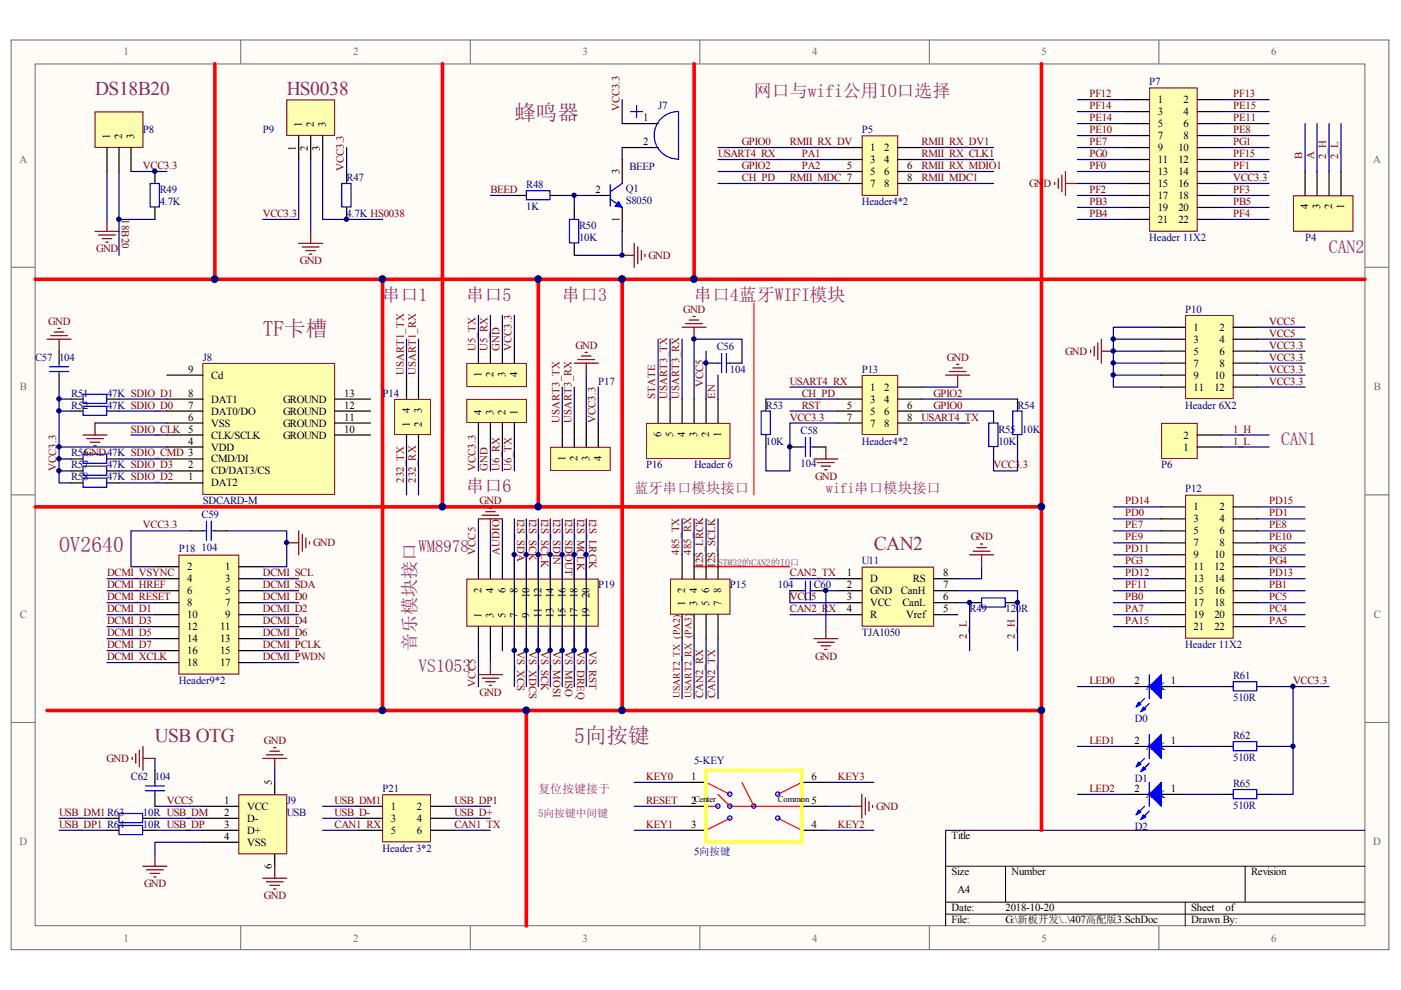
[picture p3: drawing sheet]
<svg xmlns="http://www.w3.org/2000/svg" width="297mm" height="210mm" viewBox="0 0 297 210" stroke-linecap="round" stroke-linejoin="round" font-family="sans-serif">
<defs><g id="words">
<g font-size="4.6" fill="#800080">
<text x="109.1" y="25.5">蜂鸣器</text>
<text x="55.7" y="71.2">TF卡槽</text>
<text x="12.5" y="116.9">OV2640</text>
<text x="121.8" y="157.6">5向按键</text>
</g>
<g font-size="4.1" fill="#800080">
<text x="20.2" y="20.2">DS18B20</text>
<text x="60.8" y="20.2">HS0038</text>
<text x="185.3" y="116.7">CAN2</text>
<text x="32.9" y="157.3">USB OTG</text>
</g>
<g font-size="3.8" fill="#800080">
<text x="159.9" y="20.6">网口与wifi公用IO口选择</text>
<text x="281.8" y="53.6">CAN2</text>
<text x="81.1" y="63.8">串口1</text>
<text x="98.9" y="63.8">串口5</text>
<text x="119.2" y="63.8">串口3</text>
<text x="147.2" y="63.8">串口4蓝牙WIFI模块</text>
<text x="271.6" y="94.2">CAN1</text>
<text x="98.9" y="104.4">串口6</text>
<text x="88.1" y="137.9" transform="rotate(-90 88.1 137.9)">音乐模块接口</text>
<text x="88.7" y="142.5">VS1053</text>
</g>
<text font-size="3.6" fill="#800080" x="88.7" y="117.1">WM8978</text>
<g font-size="3" fill="#800080">
<text x="134.5" y="104.5">蓝牙串口模块接口</text>
<text x="175.1" y="104.5">wifi串口模块接口</text>
</g>
<text font-size="2.5" fill="#800080" x="114.1" y="168.1">复位按键接于</text>
<g font-size="2.3" fill="#696969">
<text x="26.2" y="11.7">1</text>
<text x="74.8" y="11.7">2</text>
<text x="123.5" y="11.7">3</text>
<text x="172.2" y="11.7">4</text>
<text x="220.8" y="11.7">5</text>
<text x="269.5" y="11.7">6</text>
<text x="4.1" y="34.5">A</text>
<text x="291.2" y="34.5">A</text>
<text x="4.2" y="82.7">B</text>
<text x="291.3" y="82.7">B</text>
<text x="4.2" y="131">C</text>
<text x="291.3" y="131">C</text>
<text x="4.1" y="179.3">D</text>
<text x="291.2" y="179.3">D</text>
<text x="26.2" y="199.7">1</text>
<text x="74.8" y="199.7">2</text>
<text x="123.5" y="199.7">3</text>
<text x="172.2" y="199.7">4</text>
<text x="220.8" y="199.7">5</text>
<text x="269.5" y="199.7">6</text>
</g>
<g font-size="2.3" fill="#800000">
<text x="131.3" y="23.6" transform="rotate(-90 131.3 23.6)">VCC3.3</text>
<text x="231" y="23.1">PF14</text>
<text x="231" y="20.6">PF12</text>
<text x="261.5" y="20.6">PF13</text>
<text x="261.5" y="23.1">PE15</text>
<text x="231" y="25.7">PE14</text>
<text x="231" y="28.2">PE10</text>
<text x="261.5" y="25.7">PE11</text>
<text x="261.5" y="28.2">PE8</text>
<text x="30.3" y="35.8">VCC3.3</text>
<text x="152.2" y="33.3">USART4_RX</text>
<text x="157.3" y="35.8">GPIO2</text>
<text x="157.3" y="30.7">GPIO0</text>
<text x="167.5" y="30.7">RMII_RX_DV</text>
<text x="170" y="33.3">PA1</text>
<text x="170" y="35.8">PA2</text>
<text x="195.4" y="30.7">RMII_RX_DV1</text>
<text x="195.4" y="33.3">RMII_RX_CLK1</text>
<text x="195.4" y="35.8">RMII_RX_MDIO1</text>
<text x="231" y="33.3">PG0</text>
<text x="231" y="35.8">PF0</text>
<text x="231" y="30.7">PE7</text>
<text x="261.5" y="30.7">PG1</text>
<text x="261.5" y="33.3">PF15</text>
<text x="261.5" y="35.8">PF1</text>
<text x="276.1" y="33.8" transform="rotate(-90 276.1 33.8)">B</text>
<text x="278.6" y="33.8" transform="rotate(-90 278.6 33.8)">A</text>
<text x="281.2" y="33.8" transform="rotate(-90 281.2 33.8)">2_H</text>
<text x="283.7" y="33.8" transform="rotate(-90 283.7 33.8)">2_L</text>
<text x="72.9" y="36.3" transform="rotate(-90 72.9 36.3)">VCC3.3</text>
<text x="104" y="40.9">BEED</text>
<text x="157.3" y="38.4">CH_PD</text>
<text x="167.5" y="38.4">RMII_MDC 7</text>
<text x="195.4" y="38.4">RMII_MDC1</text>
<text x="218.2" y="39.6">GND</text>
<text x="231" y="40.9">PF2</text>
<text x="261.5" y="38.4">VCC3.3</text>
<text x="261.5" y="40.9">PF3</text>
<text x="25.8" y="46.5" transform="rotate(90 25.8 46.5)">18B20</text>
<text x="55.7" y="46">VCC3.3</text>
<text x="231" y="43.4">PB3</text>
<text x="231" y="46">PB4</text>
<text x="261.5" y="43.4">PB5</text>
<text x="261.5" y="46">PF4</text>
<text x="20.4" y="53.5">GND</text>
<text x="63.6" y="56.1">GND</text>
<text x="137.5" y="54.9">GND</text>
<text x="10.2" y="68.8">GND</text>
<text x="144.9" y="66.3">GND</text>
<text x="269.1" y="68.8">VCC5</text>
<text x="269.1" y="71.4">VCC5</text>
<text x="100.8" y="74.4" transform="rotate(-90 100.8 74.4)">U5_TX</text>
<text x="103.4" y="74.4" transform="rotate(-90 103.4 74.4)">U5_RX</text>
<text x="105.9" y="74.4" transform="rotate(-90 105.9 74.4)">GND</text>
<text x="108.5" y="74.4" transform="rotate(-90 108.5 74.4)">VCC3.3</text>
<text x="122" y="73.9">GND</text>
<text x="200.7" y="76.5">GND</text>
<text x="225.8" y="75.2">GND</text>
<text x="269.1" y="73.9">VCC3.3</text>
<text x="269.1" y="76.5">VCC3.3</text>
<text x="85.6" y="79.5" transform="rotate(-90 85.6 79.5)">USART1_TX</text>
<text x="88.1" y="79.5" transform="rotate(-90 88.1 79.5)">USART1_RX</text>
<text x="149.1" y="82.1" transform="rotate(-90 149.1 82.1)">VCC5</text>
<text x="167.5" y="81.5">USART4_RX</text>
<text x="269.1" y="79">VCC3.3</text>
<text x="269.1" y="81.5">VCC3.3</text>
<text x="118.6" y="89.7" transform="rotate(-90 118.6 89.7)">USART3_TX</text>
<text x="121.2" y="89.7" transform="rotate(-90 121.2 89.7)">USART3_RX</text>
<text x="126.2" y="89.7" transform="rotate(-90 126.2 89.7)">VCC3.3</text>
<text x="138.9" y="84.6" transform="rotate(-90 138.9 84.6)">STATE</text>
<text x="141.5" y="84.6" transform="rotate(-90 141.5 84.6)">USART3_TX</text>
<text x="144" y="84.6" transform="rotate(-90 144 84.6)">USART3_RX</text>
<text x="151.6" y="84.6" transform="rotate(-90 151.6 84.6)">EN</text>
<text x="167.5" y="89.2">VCC3.3</text>
<text x="170" y="86.6">RST</text>
<text x="170" y="84.1">CH_PD</text>
<text x="195.4" y="89.2">USART4_TX</text>
<text x="198" y="84.1">GPIO2</text>
<text x="198" y="86.6">GPIO0</text>
<text x="27.8" y="91.7">SDIO_CLK 5</text>
<text x="261.5" y="94.2">1_L</text>
<text x="261.5" y="91.7">1_H</text>
<text x="11.9" y="99.8" transform="rotate(-90 11.9 99.8)">VCC3.3</text>
<text x="100.8" y="99.8" transform="rotate(-90 100.8 99.8)">VCC3.3</text>
<text x="103.4" y="99.8" transform="rotate(-90 103.4 99.8)">GND</text>
<text x="105.9" y="99.8" transform="rotate(-90 105.9 99.8)">U6_RX</text>
<text x="108.5" y="99.8" transform="rotate(-90 108.5 99.8)">U6_TX</text>
<text x="172.8" y="101.8">GND</text>
<text x="210.7" y="99.3">VCC3.3</text>
<text x="85.6" y="102.4" transform="rotate(-90 85.6 102.4)">232_TX</text>
<text x="88.1" y="102.4" transform="rotate(-90 88.1 102.4)">232_RX</text>
<text x="101.7" y="106.9">GND</text>
<text x="238.6" y="106.9">PD14</text>
<text x="269.1" y="106.9">PD15</text>
<text x="30.3" y="112">VCC3.3</text>
<text x="109.6" y="110" transform="rotate(90 109.6 110)">I2S_SDA</text>
<text x="112.2" y="110" transform="rotate(90 112.2 110)">I2S_SCK</text>
<text x="114.7" y="110" transform="rotate(90 114.7 110)">I2S_SCLK</text>
<text x="117.3" y="110" transform="rotate(90 117.3 110)">I2S_SDIN</text>
<text x="119.8" y="110" transform="rotate(90 119.8 110)">I2S_SDOUT</text>
<text x="122.3" y="110" transform="rotate(90 122.3 110)">I2S_MCLK</text>
<text x="124.9" y="110" transform="rotate(90 124.9 110)">I2S_LRCK</text>
<text x="238.6" y="109.5">PD0</text>
<text x="238.6" y="112">PE7</text>
<text x="269.1" y="109.5">PD1</text>
<text x="269.1" y="112">PE8</text>
<text x="66.4" y="115.8">GND</text>
<text x="100.8" y="117.6" transform="rotate(-90 100.8 117.6)">VCC5</text>
<text x="105.9" y="117.6" transform="rotate(-90 105.9 117.6)">AUDIO</text>
<text x="144" y="117.6" transform="rotate(-90 144 117.6)">485_TX</text>
<text x="146.6" y="117.6" transform="rotate(-90 146.6 117.6)">485_RX</text>
<text x="205.8" y="114.6">GND</text>
<text x="238.6" y="119.6">PG3</text>
<text x="238.6" y="117.1">PD11</text>
<text x="238.6" y="114.6">PE9</text>
<text x="269.1" y="119.6">PG4</text>
<text x="269.1" y="117.1">PG5</text>
<text x="269.1" y="114.6">PE10</text>
<text x="22.7" y="122.2">DCMI_VSYNC</text>
<text x="22.7" y="124.7">DCMI_HREF</text>
<text x="55.7" y="122.2">DCMI_SCL</text>
<text x="55.7" y="124.7">DCMI_SDA</text>
<text x="149.1" y="120.2" transform="rotate(-90 149.1 120.2)">I2S_LRCK</text>
<text x="151.6" y="120.2" transform="rotate(-90 151.6 120.2)">I2S_SCLK</text>
<text x="167.5" y="122.2">CAN2_TX</text>
<text x="238.6" y="122.2">PD12</text>
<text x="238.6" y="124.7">PF11</text>
<text x="269.1" y="122.2">PD13</text>
<text x="269.1" y="124.7">PB1</text>
<text x="22.7" y="127.3">DCMI_RESET</text>
<text x="22.7" y="129.8">DCMI_D1</text>
<text x="55.7" y="129.8">DCMI_D2</text>
<text x="55.7" y="127.3">DCMI_D0</text>
<text x="167.5" y="129.8">CAN2_RX</text>
<text x="167.5" y="127.3">VCC5</text>
<text x="238.6" y="127.3">PB0</text>
<text x="238.6" y="129.8">PA7</text>
<text x="269.1" y="127.3">PC5</text>
<text x="269.1" y="129.8">PC4</text>
<text x="22.7" y="132.3">DCMI_D3</text>
<text x="22.7" y="134.9">DCMI_D5</text>
<text x="22.7" y="137.4">DCMI_D7</text>
<text x="55.7" y="132.3">DCMI_D4</text>
<text x="55.7" y="134.9">DCMI_D6</text>
<text x="55.7" y="137.4">DCMI_PCLK</text>
<text x="109.6" y="137.9" transform="rotate(90 109.6 137.9)">VS_XCS</text>
<text x="112.2" y="137.9" transform="rotate(90 112.2 137.9)">VS_XDCS</text>
<text x="114.7" y="137.9" transform="rotate(90 114.7 137.9)">VS_SCK</text>
<text x="117.3" y="137.9" transform="rotate(90 117.3 137.9)">VS_MOSI</text>
<text x="119.8" y="137.9" transform="rotate(90 119.8 137.9)">VS_MISO</text>
<text x="122.3" y="137.9" transform="rotate(90 122.3 137.9)">VS_DREQ</text>
<text x="124.9" y="137.9" transform="rotate(90 124.9 137.9)">VS_RST</text>
<text x="205" y="135.4" transform="rotate(-90 205 135.4)">2_L</text>
<text x="215.1" y="135.4" transform="rotate(-90 215.1 135.4)">2_H</text>
<text x="238.6" y="132.3">PA15</text>
<text x="269.1" y="132.3">PA5</text>
<text x="22.7" y="140">DCMI_XCLK</text>
<text x="55.7" y="140">DCMI_PWDN</text>
<text x="172.8" y="139.9">GND</text>
<text x="100.8" y="145.6" transform="rotate(-90 100.8 145.6)">VCC5</text>
<text x="101.7" y="147.5">GND</text>
<text x="149.1" y="148.1" transform="rotate(-90 149.1 148.1)">CAN2_RX</text>
<text x="151.6" y="148.1" transform="rotate(-90 151.6 148.1)">CAN2_TX</text>
<text x="231" y="145">LED0</text>
<text x="274.2" y="145">VCC3.3</text>
<text x="22.6" y="161.6">GND</text>
<text x="56" y="157.7">GND</text>
<text x="231" y="157.7">LED1</text>
<text x="137" y="165.4">KEY0</text>
<text x="177.6" y="165.4">KEY3</text>
<text x="231" y="167.9">LED2</text>
<text x="12.5" y="173">USB_DM1R63</text>
<text x="35.4" y="170.4">VCC5</text>
<text x="71" y="173">USB_D-</text>
<text x="71" y="170.4">USB_DM1</text>
<text x="96.4" y="173">USB_D+</text>
<text x="96.4" y="170.4">USB_DP1</text>
<text x="137" y="170.4">RESET</text>
<text x="185.8" y="171.7">GND</text>
<text x="12.5" y="175.5">USB_DP1 R64</text>
<text x="71" y="175.5">CAN1_RX</text>
<text x="96.4" y="175.5">CAN1_TX</text>
<text x="137" y="175.5">KEY1</text>
<text x="177.6" y="175.5">KEY2</text>
<text x="30.6" y="188.1">GND</text>
<text x="56" y="190.7">GND</text>
</g>
<g font-size="2.3" fill="#000080">
<text x="139.5" y="23.1">J7</text>
<text x="243.7" y="18">P7</text>
<text x="30.3" y="28.2">P8</text>
<text x="55.7" y="28.2">P9</text>
<text x="182.7" y="28.2">P5</text>
<text x="33.9" y="40.9">R49</text>
<text x="73.5" y="38.4">R47</text>
<text x="111.6" y="39.9">R48</text>
<text x="132.7" y="40.7">Q1</text>
<text x="133.4" y="36.1">BEEP</text>
<text x="33.9" y="43.4">4.7K</text>
<text x="73.5" y="46">4.7K HS0038</text>
<text x="111.6" y="44.5">1K</text>
<text x="132.7" y="43.2">S8050</text>
<text x="182.7" y="43.4">Header4*2</text>
<text x="122.8" y="51.1">10K</text>
<text x="122.8" y="48.5">R50</text>
<text x="243.7" y="51.1">Header 11X2</text>
<text x="276.7" y="51.1">P4</text>
<text x="251.3" y="66.3">P10</text>
<text x="7.5" y="76.5">C57</text>
<text x="12.5" y="76.5">104</text>
<text x="43" y="76.5">J8</text>
<text x="152" y="74.2">C56</text>
<text x="126.8" y="81.5">P17</text>
<text x="154.8" y="79">104</text>
<text x="182.7" y="79">P13</text>
<text x="15.1" y="84.1">R51</text>
<text x="15.1" y="86.6">R52</text>
<text x="22.7" y="84.1">47K SDIO_D1</text>
<text x="22.7" y="86.6">47K SDIO_D0</text>
<text x="81.1" y="84.1">P14</text>
<text x="162.4" y="86.6">R53</text>
<text x="215.7" y="86.6">R54</text>
<text x="251.3" y="86.6">Header 6X2</text>
<text x="162.4" y="94.2">10K</text>
<text x="169.8" y="92">C58</text>
<text x="182.7" y="94.2">Header4*2</text>
<text x="211.7" y="94.2">10K</text>
<text x="211.7" y="91.7">R55</text>
<text x="216.7" y="91.7">10K</text>
<text x="15.1" y="101.9">R58</text>
<text x="15.1" y="99.3">R57</text>
<text x="15.1" y="96.8">R56GND47K SDIO_CMD 3</text>
<text x="22.7" y="101.9">47K SDIO_D2</text>
<text x="22.7" y="99.3">47K SDIO_D3</text>
<text x="137" y="99.3">P16</text>
<text x="147.2" y="99.3">Header 6</text>
<text x="169.8" y="99.1">104</text>
<text x="246.2" y="99.3">P6</text>
<text x="43" y="106.9">SDCARD-M</text>
<text x="251.3" y="104.4">P12</text>
<text x="42.8" y="109.7">C59</text>
<text x="37.9" y="117.1">P18</text>
<text x="42.8" y="116.9">104</text>
<text x="182.7" y="119.6">U11</text>
<text x="126.8" y="124.7">P19</text>
<text x="154.8" y="124.7">P15</text>
<text x="164.9" y="124.7">104</text>
<text x="172.6" y="124.7">C60</text>
<text x="205.6" y="129.8">R49</text>
<text x="213.2" y="129.8">120R</text>
<text x="182.7" y="134.9">TJA1050</text>
<text x="251.3" y="137.4">Header 11X2</text>
<text x="37.9" y="145">Header9*2</text>
<text x="261.5" y="148.6">510R</text>
<text x="261.5" y="144">R61</text>
<text x="240.6" y="153.2">D0</text>
<text x="261.5" y="161.3">510R</text>
<text x="261.5" y="156.7">R62</text>
<text x="27.8" y="165.4">C62</text>
<text x="32.9" y="165.4">104</text>
<text x="81.1" y="167.9">P21</text>
<text x="147.2" y="162.1">5-KEY</text>
<text x="240.6" y="165.9">D1</text>
<text x="261.5" y="166.9">R65</text>
<text x="30.3" y="173">10R USB_DM</text>
<text x="60.8" y="170.4">J9</text>
<text x="60.8" y="173">USB</text>
<text x="261.5" y="171.5">510R</text>
<text x="30.3" y="175.5">10R USB_DP</text>
<text x="240.6" y="176">D2</text>
<text x="81.1" y="180.6">Header 3*2</text>
<text x="147.2" y="181.4">5向按键</text>
</g>
<g font-size="2.3">
<text x="245.4" y="21.9">1</text>
<text x="251" y="21.9">2</text>
<text x="23.4" y="29.5" transform="rotate(-90 23.4 29.5)">1</text>
<text x="25.9" y="29.5" transform="rotate(-90 25.9 29.5)">2</text>
<text x="28.4" y="29.5" transform="rotate(-90 28.4 29.5)">3</text>
<text x="64" y="26.9" transform="rotate(-90 64 26.9)">1</text>
<text x="66.5" y="26.9" transform="rotate(-90 66.5 26.9)">2</text>
<text x="69.1" y="26.9" transform="rotate(-90 69.1 26.9)">3</text>
<text x="136.4" y="25.7">1</text>
<text x="245.4" y="24.4">3</text>
<text x="245.4" y="26.9">5</text>
<text x="245.4" y="29.5">7</text>
<text x="251" y="24.4">4</text>
<text x="251" y="26.9">6</text>
<text x="251" y="29.5">8</text>
<text x="62.7" y="31.9" transform="rotate(-90 62.7 31.9)">1</text>
<text x="65.3" y="31.9" transform="rotate(-90 65.3 31.9)">2</text>
<text x="67.8" y="31.9" transform="rotate(-90 67.8 31.9)">3</text>
<text x="136.4" y="30.7">2</text>
<text x="179.6" y="35.8">5</text>
<text x="184.5" y="32">1</text>
<text x="184.5" y="34.6">3</text>
<text x="187.5" y="32">2</text>
<text x="187.5" y="34.6">4</text>
<text x="192.4" y="35.8">6</text>
<text x="245.4" y="32">9</text>
<text x="245.4" y="34.6">11</text>
<text x="249.9" y="32">10</text>
<text x="249.9" y="34.6">12</text>
<text x="126.2" y="40.9">2</text>
<text x="131.3" y="36.8" transform="rotate(-90 131.3 36.8)">3</text>
<text x="184.5" y="37.1">5</text>
<text x="184.5" y="39.6">7</text>
<text x="187.5" y="37.1">6</text>
<text x="187.5" y="39.6">8</text>
<text x="192.4" y="38.4">8</text>
<text x="245.4" y="37.1">13</text>
<text x="245.4" y="39.6">15</text>
<text x="249.9" y="37.1">14</text>
<text x="249.9" y="39.6">16</text>
<text x="131.3" y="47.2" transform="rotate(-90 131.3 47.2)">1</text>
<text x="245.4" y="42.2">17</text>
<text x="245.4" y="44.7">19</text>
<text x="245.4" y="47.3">21</text>
<text x="249.9" y="42.2">18</text>
<text x="249.9" y="44.7">20</text>
<text x="249.9" y="47.3">22</text>
<text x="277.4" y="44.4" transform="rotate(-90 277.4 44.4)">4</text>
<text x="279.9" y="44.4" transform="rotate(-90 279.9 44.4)">3</text>
<text x="282.4" y="44.4" transform="rotate(-90 282.4 44.4)">2</text>
<text x="285" y="44.4" transform="rotate(-90 285 44.4)">1</text>
<text x="253.1" y="70.1">1</text>
<text x="258.6" y="70.1">2</text>
<text x="253.1" y="72.7">3</text>
<text x="253.1" y="75.2">5</text>
<text x="253.1" y="77.7">7</text>
<text x="258.6" y="72.7">4</text>
<text x="258.6" y="75.2">6</text>
<text x="258.6" y="77.7">8</text>
<text x="39.9" y="79">9</text>
<text x="44.8" y="80.3">Cd</text>
<text x="102.1" y="79.9" transform="rotate(-90 102.1 79.9)">1</text>
<text x="104.6" y="79.9" transform="rotate(-90 104.6 79.9)">2</text>
<text x="107.2" y="79.9" transform="rotate(-90 107.2 79.9)">3</text>
<text x="109.7" y="79.9" transform="rotate(-90 109.7 79.9)">4</text>
<text x="184.5" y="82.8">1</text>
<text x="187.5" y="82.8">2</text>
<text x="253.1" y="80.3">9</text>
<text x="253.1" y="82.8">11</text>
<text x="257.5" y="80.3">10</text>
<text x="257.5" y="82.8">12</text>
<text x="39.9" y="89.2">6</text>
<text x="39.9" y="86.6">7</text>
<text x="39.9" y="84.1">8</text>
<text x="44.8" y="87.9">DAT0/DO</text>
<text x="44.8" y="85.4">DAT1</text>
<text x="60" y="87.9">GROUND</text>
<text x="60" y="85.4">GROUND</text>
<text x="73" y="89.2">11</text>
<text x="73" y="86.6">12</text>
<text x="73" y="84.1">13</text>
<text x="86.9" y="87.6" transform="rotate(-90 86.9 87.6)">4</text>
<text x="89.4" y="87.6" transform="rotate(-90 89.4 87.6)">3</text>
<text x="102.1" y="87.9" transform="rotate(-90 102.1 87.9)">4</text>
<text x="104.6" y="87.9" transform="rotate(-90 104.6 87.9)">3</text>
<text x="107.2" y="87.9" transform="rotate(-90 107.2 87.9)">2</text>
<text x="109.7" y="87.9" transform="rotate(-90 109.7 87.9)">1</text>
<text x="179.6" y="86.6">5</text>
<text x="179.6" y="89.2">7</text>
<text x="184.5" y="85.4">3</text>
<text x="184.5" y="87.9">5</text>
<text x="187.5" y="85.4">4</text>
<text x="187.5" y="87.9">6</text>
<text x="192.4" y="86.6">6</text>
<text x="192.4" y="89.2">8</text>
<text x="39.9" y="94.2">4</text>
<text x="44.8" y="95.5">VDD</text>
<text x="44.8" y="93">CLK/SCLK</text>
<text x="44.8" y="90.4">VSS</text>
<text x="60" y="93">GROUND</text>
<text x="60" y="90.4">GROUND</text>
<text x="73" y="91.7">10</text>
<text x="86.9" y="90.4" transform="rotate(-90 86.9 90.4)">1</text>
<text x="89.4" y="90.4" transform="rotate(-90 89.4 90.4)">2</text>
<text x="140.2" y="92.6" transform="rotate(-90 140.2 92.6)">6</text>
<text x="142.7" y="92.6" transform="rotate(-90 142.7 92.6)">5</text>
<text x="145.3" y="92.6" transform="rotate(-90 145.3 92.6)">4</text>
<text x="147.8" y="92.6" transform="rotate(-90 147.8 92.6)">3</text>
<text x="150.4" y="92.6" transform="rotate(-90 150.4 92.6)">2</text>
<text x="152.9" y="92.6" transform="rotate(-90 152.9 92.6)">1</text>
<text x="184.5" y="90.4">7</text>
<text x="187.5" y="90.4">8</text>
<text x="251" y="95.5">1</text>
<text x="251" y="93">2</text>
<text x="39.9" y="101.9">1</text>
<text x="39.9" y="99.3">2</text>
<text x="44.8" y="100.6">CD/DAT3/CS</text>
<text x="44.8" y="98.1">CMD/DI</text>
<text x="119.9" y="97.7" transform="rotate(-90 119.9 97.7)">1</text>
<text x="122.4" y="97.7" transform="rotate(-90 122.4 97.7)">2</text>
<text x="125" y="97.7" transform="rotate(-90 125 97.7)">3</text>
<text x="127.5" y="97.7" transform="rotate(-90 127.5 97.7)">4</text>
<text x="44.8" y="103.1">DAT2</text>
<text x="253.1" y="108.2">1</text>
<text x="253.1" y="110.8">3</text>
<text x="253.1" y="113.3">5</text>
<text x="258.6" y="108.2">2</text>
<text x="258.6" y="110.8">4</text>
<text x="258.6" y="113.3">6</text>
<text x="253.1" y="115.8">7</text>
<text x="253.1" y="118.4">9</text>
<text x="257.5" y="118.4">10</text>
<text x="258.6" y="115.8">8</text>
<text x="39.7" y="120.9">2</text>
<text x="39.7" y="123.5">4</text>
<text x="39.7" y="126">6</text>
<text x="47.8" y="120.9">1</text>
<text x="47.8" y="123.5">3</text>
<text x="47.8" y="126">5</text>
<text x="102.1" y="125.7" transform="rotate(-90 102.1 125.7)">2</text>
<text x="104.6" y="125.7" transform="rotate(-90 104.6 125.7)">4</text>
<text x="107.2" y="125.7" transform="rotate(-90 107.2 125.7)">6</text>
<text x="109.7" y="125.7" transform="rotate(-90 109.7 125.7)">8</text>
<text x="145.3" y="125.7" transform="rotate(-90 145.3 125.7)">2</text>
<text x="147.8" y="125.7" transform="rotate(-90 147.8 125.7)">4</text>
<text x="150.4" y="125.7" transform="rotate(-90 150.4 125.7)">6</text>
<text x="152.9" y="125.7" transform="rotate(-90 152.9 125.7)">8</text>
<text x="179.6" y="122.2">1</text>
<text x="179.6" y="124.7">2</text>
<text x="184.5" y="123.5">D</text>
<text x="184.5" y="126">GND</text>
<text x="191" y="126">CanH</text>
<text x="193.5" y="123.5">RS</text>
<text x="200" y="124.7">7</text>
<text x="200" y="122.2">8</text>
<text x="253.1" y="120.9">11</text>
<text x="253.1" y="123.5">13</text>
<text x="253.1" y="126">15</text>
<text x="257.5" y="120.9">12</text>
<text x="257.5" y="123.5">14</text>
<text x="257.5" y="126">16</text>
<text x="39.7" y="128.5">8</text>
<text x="39.7" y="131.1">10</text>
<text x="47.8" y="128.5">7</text>
<text x="47.8" y="131.1">9</text>
<text x="102.1" y="131.1" transform="rotate(-90 102.1 131.1)">1</text>
<text x="104.6" y="131.1" transform="rotate(-90 104.6 131.1)">3</text>
<text x="107.2" y="131.1" transform="rotate(-90 107.2 131.1)">5</text>
<text x="109.7" y="131.1" transform="rotate(-90 109.7 131.1)">7</text>
<text x="112.3" y="131.1" transform="rotate(-90 112.3 131.1)">9</text>
<text x="112.3" y="126.8" transform="rotate(-90 112.3 126.8)">10</text>
<text x="114.8" y="131.1" transform="rotate(-90 114.8 131.1)">11</text>
<text x="114.8" y="126.8" transform="rotate(-90 114.8 126.8)">12</text>
<text x="117.3" y="131.1" transform="rotate(-90 117.3 131.1)">13</text>
<text x="117.3" y="126.8" transform="rotate(-90 117.3 126.8)">14</text>
<text x="119.9" y="131.1" transform="rotate(-90 119.9 131.1)">15</text>
<text x="119.9" y="126.8" transform="rotate(-90 119.9 126.8)">16</text>
<text x="122.4" y="131.1" transform="rotate(-90 122.4 131.1)">17</text>
<text x="122.4" y="126.8" transform="rotate(-90 122.4 126.8)">18</text>
<text x="125" y="131.1" transform="rotate(-90 125 131.1)">19</text>
<text x="125" y="126.8" transform="rotate(-90 125 126.8)">20</text>
<text x="145.3" y="128.5" transform="rotate(-90 145.3 128.5)">1</text>
<text x="147.8" y="128.5" transform="rotate(-90 147.8 128.5)">3</text>
<text x="150.4" y="128.5" transform="rotate(-90 150.4 128.5)">5</text>
<text x="152.9" y="128.5" transform="rotate(-90 152.9 128.5)">7</text>
<text x="179.6" y="127.3">3</text>
<text x="179.6" y="129.8">4</text>
<text x="184.5" y="128.5">VCC</text>
<text x="184.5" y="131.1">R</text>
<text x="191.3" y="128.5">CanL</text>
<text x="192.1" y="131.1">Vref</text>
<text x="200" y="129.8">5</text>
<text x="200" y="127.3">6</text>
<text x="253.1" y="128.5">17</text>
<text x="253.1" y="131.1">19</text>
<text x="257.5" y="128.5">18</text>
<text x="257.5" y="131.1">20</text>
<text x="39.7" y="133.6">12</text>
<text x="39.7" y="136.2">14</text>
<text x="46.7" y="133.6">11</text>
<text x="46.7" y="136.2">13</text>
<text x="253.1" y="133.6">21</text>
<text x="257.5" y="133.6">22</text>
<text x="39.7" y="138.7">16</text>
<text x="39.7" y="141.2">18</text>
<text x="46.7" y="138.7">15</text>
<text x="46.7" y="141.2">17</text>
<text x="240.5" y="145">2</text>
<text x="242.9" y="146.3">A K</text>
<text x="248.2" y="145">1</text>
<text x="240.5" y="157.7">2</text>
<text x="242.9" y="159">A K</text>
<text x="248.2" y="157.7">1</text>
<text x="57.7" y="166.4" transform="rotate(-90 57.7 166.4)">5</text>
<text x="146.6" y="165.4">1</text>
<text x="172" y="165.4">6</text>
<text x="240.5" y="167.9">2</text>
<text x="248.2" y="167.9">1</text>
<text x="47.5" y="170.4">1</text>
<text x="47.5" y="173">2</text>
<text x="52.4" y="171.7">VCC</text>
<text x="82.9" y="171.7">1</text>
<text x="88.4" y="171.7">2</text>
<text x="146.6" y="170.4">2</text>
<text x="172" y="170.4">5</text>
<text x="242.9" y="169.2">A K</text>
<text x="47.5" y="175.5">3</text>
<text x="47.5" y="178.1">4</text>
<text x="52.4" y="174.3">D-</text>
<text x="52.4" y="176.8">D+</text>
<text x="52.4" y="179.3">VSS</text>
<text x="82.9" y="174.3">3</text>
<text x="82.9" y="176.8">5</text>
<text x="88.4" y="174.3">4</text>
<text x="88.4" y="176.8">6</text>
<text x="146.6" y="175.5">3</text>
<text x="172" y="175.5">4</text>
<text x="201.8" y="178">Title</text>
<text x="57.7" y="184.3" transform="rotate(-90 57.7 184.3)">6</text>
<text x="201.8" y="185.6">Size</text>
<text x="214.5" y="185.6">Number</text>
<text x="265.3" y="185.6">Revision</text>
<text x="203" y="189.4">A4</text>
<text x="201.8" y="193.2">Date:</text>
<text x="201.8" y="195.8">File:</text>
<text x="213.2" y="193.2">2018-10-20</text>
<text x="213.2" y="195.8">G:\新板开发\..\407高配版3.SchDoc</text>
<text x="252.6" y="193.2">Sheet</text>
<text x="252.6" y="195.8">Drawn By:</text>
<text x="259.8" y="193.2">of</text>
</g>
<text font-size="2.3" fill="#800080" x="114.1" y="173.2">5向按键中间键</text>
<g font-size="2.1" fill="#800000">
<text x="144.1" y="148.1" transform="rotate(-90 144.1 148.1)">USART2_TX (PA2)</text>
<text x="146.6" y="148.1" transform="rotate(-90 146.6 148.1)">USART2_RX (PA3)</text>
</g>
<text font-size="2" fill="#800080" x="152.2" y="119.9">STM32的CAN2的IO口</text>
<g font-size="1.8">
<text x="147.2" y="169.9">Center</text>
<text x="164.9" y="169.9">Common</text>
</g>
</g></defs>
<path d="M2.5 8.6h292v192.8h-292z" fill="#fffcf8"/>
<path d="M2.4 8.5h292.1v192.9h-292.1z" fill="none" stroke="#696969" stroke-width=".21"/>
<path d="M7.5 13.6h281.9v182.7h-281.9z" fill="#fffcf8"/>
<g fill="none" stroke="#696969" stroke-width=".21">
<path d="M7.5 13.6h281.9v182.7h-281.9zM51 8.4v5.1M99.7 8.4v5.1M148.4 8.4v5.1M197 8.4v5.1M245.7 8.4v5.1M2.4 56.7h5.1M289.4 56.7h5.1M2.4 104.9h5.1M289.4 104.9h5.1M2.4 153.2h5.1M289.4 153.2h5.1"/>
<path d="M51 196.4v5M99.7 196.4v5M148.4 196.4v5M197 196.4v5M245.7 196.4v5"/>
</g>
<path d="M289.4 176h-88.9v20.4M200.5 183.7h88.9M200.5 191.3h88.9M200.5 193.8h88.9M213.2 183.7v7.6M251.3 191.3v5.1M264 183.7v7.6" fill="none" stroke="#000" stroke-width=".21"/>
<path d="M20.2 23.8h10.1v7.5h-10.1z" fill="#ffffb0"/>
<path d="M20.2 23.7h10.1v7.6h-10.1z" fill="none" stroke="#800000" stroke-width=".21"/>
<path d="M22.7 31.3v5.1M25.2 31.3v5.1M27.8 31.3v5.1" fill="none" stroke="#000" stroke-width=".25"/>
<path d="M22.7 36.4v10.1M25.2 36.4v17.7M27.8 36.4h7.6" fill="none" stroke="#000080" stroke-width=".25"/>
<path d="M20.2 49.1h5M20.9 49.8h3.6M21.7 50.6h2M22.4 51.3h.5M22.7 46.5v2.6" fill="none" stroke="#800000" stroke-width=".25"/>
<path d="M60.9 21.3h10.1v7.4h-10.1z" fill="#ffffb0"/>
<path d="M60.8 21.2h10.2v7.5h-10.2z" fill="none" stroke="#800000" stroke-width=".21"/>
<g fill="none" stroke="#000" stroke-width=".25">
<path d="M63.3 28.7v5.1M65.9 28.7v5.1M68.4 28.7v5.1M73.5 36.4v2.5M131.9 26.2h7.6M131.9 31.3h7.6M131.9 33.8v5.1M73.5 44v2.5M109.1 41.4h2.5M116.7 41.4h2.5M121.8 44v2.5M121.8 51.6v2.5"/>
<path d="M124.3 41.4h5.1M131.9 44v5.1M12.5 74.5v2.5M12.5 79.5v2.6M15.1 99.9h2.5M15.1 97.3h2.5M15.1 84.6h2.5M15.1 87.2h2.5M22.7 99.9h2.5M22.7 97.3h2.5M22.7 84.6h2.5M22.7 87.2h2.5"/>
<path d="M15.1 102.4h2.5M22.7 102.4h2.5"/>
</g>
<g fill="none" stroke="#000080" stroke-width=".25">
<path d="M63.3 33.8v12.7h-7.6M65.9 33.8v15.3M68.4 33.8v12.7h12.7M73.5 31.3v5.1M131.9 21.1v5.1M131.9 31.3v2.5M104 41.4h5.1M119.2 41.4h5.1M121.8 41.4v2.6M131.9 49.1v5h-10.1M12.5 97.3h2.6M12.5 87.2h2.6"/>
<path d="M12.5 94.8h22.9M12.5 82.1v2.5M15.1 84.6h-2.6v15.3M15.1 99.9h-2.6v2.5h2.6M20.2 89.7h15.2M25.2 99.9h10.2M25.2 97.3h10.2M25.2 84.6h10.2M25.2 87.2h10.2M27.8 92.2h7.6M25.2 102.4h10.2"/>
</g>
<g fill="none" stroke="#800000" stroke-width=".25">
<path d="M63.3 51.6h5.1M64.1 52.4h3.5M64.9 53.1h2M65.6 53.9h.5M65.9 49.1v2.5M131.9 54.1h2.6M134.5 51.6v5.1M135.2 52.4v3.5M136 53.1v2.1M136.7 53.9v.5M10 71.9h5.1M10.8 71.2h3.5"/>
<path d="M11.5 70.4h2M12.3 69.6h.5M12.5 71.9v2.6M17.6 92.2h5.1M18.4 93h3.5M19.1 93.8h2.1M19.9 94.5h.5M20.2 89.7v2.5"/>
</g>
<g fill="none" stroke="#00f" stroke-width=".25">
<path d="M72.5 38.9h1.9v5h-1.9zM129.4 39.2v4.5M131.9 38.9l-2.5 1.8M133.7 23.7h2.5M135 22.4v2.5M143.8 23.6a5.1 5.1 0 0 0-5.1 5.1 5.1 5.1 0 0 0 5.2 5h-.1M143.9 23.7v10.1M111.6 40.4h5v2h-5zM120.7 46.5h2v5h-2zM129.4 42.2l2.5 1.8M10.5 77.8h4.1M10.5 78.8h4.1"/>
<path d="M12.5 77v.8M12.5 78.8v.7M17.6 98.8h5v2h-5zM17.6 96.3h5v1.9h-5zM17.6 83.6h5v1.9h-5zM17.6 86.1h5v2h-5zM17.6 101.4h5v1.9h-5z"/>
</g>
<path d="M131.2 42.7l.7 1.3-1.5-.3z" fill="#00f" stroke="#00f" stroke-width=".21"/>
<path d="M43.1 77.1h27.9v27.7h-27.9z" fill="#ffffb0"/>
<path d="M43 77.1h28v27.7h-28z" fill="none" stroke="#800000" stroke-width=".21"/>
<g fill="none" stroke="#000" stroke-width=".25">
<path d="M32.9 36.4v2.5M32.9 44v2.5M35.4 79.5h7.6M35.4 99.9h7.6M35.4 97.3h7.6M35.4 94.8h7.6M35.4 92.2h7.6M35.4 89.7h7.6M35.4 87.2h7.6M35.4 84.6h7.6M71 92.2h7.6M71 89.7h7.6"/>
<path d="M71 87.2h7.6M71 84.6h7.6M35.4 102.4h7.6"/>
</g>
<path d="M7.5 59.2h281.9M81.1 59.2v91.4M7.5 107.5h213.3" fill="none" stroke="#f00" stroke-width=".76"/>
<path d="M31.8 38.9h2v5h-2z" fill="none" stroke="#00f" stroke-width=".25"/>
<path d="M25.2 46.5h7.7" fill="none" stroke="#000080" stroke-width=".25"/>
<path d="M38 117.8h12.6v25.1h-12.6z" fill="#ffffb0"/>
<path d="M37.9 117.7h12.7v25.2h-12.7z" fill="none" stroke="#800000" stroke-width=".21"/>
<g fill="none" stroke="#000" stroke-width=".25">
<path d="M40.5 112.6h2.5M45.6 112.6h2.5M32.9 120.2h5M32.9 122.7h5M32.9 125.2h5M32.9 127.8h5M32.9 130.3h5M32.9 132.9h5M32.9 135.4h5M32.9 137.9h5M50.6 120.2h5.1M50.6 122.7h5.1"/>
<path d="M50.6 125.2h5.1M50.6 127.8h5.1M50.6 130.3h5.1M50.6 132.9h5.1M50.6 135.4h5.1M50.6 137.9h5.1M32.9 140.5h5M50.6 140.5h5.1"/>
</g>
<g fill="none" stroke="#000080" stroke-width=".25">
<path d="M40.5 112.6h-12.7v7.6h5.1M48.1 112.6h12.7v7.6h-5.1M22.7 122.7h10.2M22.7 125.2h10.2M22.7 127.8h10.2M22.7 130.3h10.2M22.7 132.9h10.2M22.7 135.4h10.2M22.7 137.9h10.2M55.7 122.7h7.6M55.7 125.2h7.6M55.7 127.8h7.6"/>
<path d="M55.7 130.3h7.6M55.7 132.9h7.6M55.7 135.4h7.6M55.7 137.9h7.6M22.7 140.5h10.2M55.7 140.5h7.6"/>
</g>
<path d="M43 112.6h.8M43.8 110.5v4.1M44.8 110.5v4.1M44.8 112.6h.8" fill="none" stroke="#00f" stroke-width=".25"/>
<path d="M60.8 115.1h2.5M63.3 112.6v5M64.1 113.3v3.6M64.9 114.1v2M65.6 114.8v.5" fill="none" stroke="#800000" stroke-width=".25"/>
<path d="M83.7 84.8h7.6v7.3h-7.6z" fill="#ffffb0"/>
<path d="M83.7 84.7h7.6v7.4h-7.6z" fill="none" stroke="#800000" stroke-width=".21"/>
<path d="M86.2 79.5v5.1M88.7 79.5v5.1M86.2 92.2v5.1M88.7 92.2v5.1" fill="none" stroke="#000" stroke-width=".25"/>
<path d="M86.2 71.9v7.6M88.7 71.9v7.6M86.2 97.3v7.6M88.7 97.3v7.6M119.2 82.1v7.6M121.8 82.1v7.6" fill="none" stroke="#000080" stroke-width=".25"/>
<path d="M116.8 94.9h12.6v4.9h-12.6z" fill="#ffffb0"/>
<path d="M116.8 94.8h12.6v5h-12.6z" fill="none" stroke="#800000" stroke-width=".21"/>
<g fill="none" stroke="#000" stroke-width=".25">
<path d="M119.2 89.7v5.1M121.8 89.7v5.1M124.3 89.7v5.1M126.8 89.7v5.1M238.6 145.6h5.1M238.6 158.3h5.1M246.2 145.6h5.1M246.2 158.3h5.1M258.9 145.6h2.6M258.9 158.3h2.6M266.5 145.6h2.6M266.5 158.3h2.6"/>
<path d="M238.6 168.4h5.1M246.2 168.4h5.1M258.9 168.4h2.6M266.5 168.4h2.6"/>
</g>
<g fill="none" stroke="#000080" stroke-width=".25">
<path d="M124.3 79.5v10.2M126.8 82.1v7.6M228.4 145.6h10.2M228.4 158.3h10.2M251.3 145.6h7.6M251.3 158.3h7.6M269.1 145.6h5.1v12.7h-5.1M274.2 158.3v10.1h-5.1M134.5 165.9h10.1M134.5 176h10.1M175.1 165.9h10.2M175.1 176h10.2"/>
<path d="M228.4 168.4h10.2M251.3 168.4h7.6"/>
</g>
<path d="M121.8 77h5M122.5 76.2h3.6M123.3 75.5h2M124 74.7h.5M124.3 77v2.5M180.2 171h2.5M182.7 168.4v5.1M183.5 169.2v3.5M184.2 169.9v2.1M185 170.7v.5" fill="none" stroke="#800000" stroke-width=".25"/>
<path d="M242.7 148.1l-1.8 1.8M243.7 149.1l-1.8 1.8M243.7 143v5.1M243.7 155.7v5.1M261.5 144.6h5v1.9h-5zM261.5 157.2h5v2h-5zM242.7 160.8l-1.8 1.8M242.7 171l-1.8 1.7M243.7 165.9v5.1M243.7 161.8l-1.8 1.8M243.7 172l-1.8 1.8M261.5 167.4h5v1.9h-5z" fill="none" stroke="#00f" stroke-width=".25"/>
<g fill="#00f" stroke="#00f" stroke-width=".25">
<path d="M243.7 145.6l2.5-2.6v5.1z"/>
<path d="M241.4 148.9l.5 .5-1 .5z"/>
<path d="M242.4 149.9l.5 .5-1 .5z"/>
<path d="M243.7 158.3l2.5-2.6v5.1z"/>
<path d="M241.4 161.6l.5 .5-1 .5z"/>
<path d="M242.4 162.6l.5 .5-1 .5z"/>
<path d="M243.7 168.4l2.5-2.5v5.1z"/>
<path d="M241.4 171.7l.5 .5-1 .5z"/>
<path d="M242.4 172.7l.5 .5-1 .6z"/>
</g>
<path d="M93.8 13.5v94M114.1 59.2v48.3M131.9 59.2v91.4h88.9" fill="none" stroke="#f00" stroke-width=".76"/>
<path d="M137.2 89.8h17.6v7.4h-17.6z" fill="#ffffb0"/>
<path d="M137.1 89.8h17.7v7.4h-17.7z" fill="none" stroke="#800000" stroke-width=".21"/>
<path d="M139.5 84.6v5.1M142.1 84.6v5.1M144.6 84.6v5.1M147.2 84.6v5.1M149.7 84.6v5.1M152.2 84.6v5.1" fill="none" stroke="#000" stroke-width=".25"/>
<path d="M182.9 79.7h7.4v12.4h-7.4z" fill="#ffffb0"/>
<path d="M182.8 79.6h7.5v12.5h-7.5z" fill="none" stroke="#800000" stroke-width=".21"/>
<g fill="none" stroke="#000" stroke-width=".25">
<path d="M149.7 77h2.5M154.8 77h2.5M162.4 84.6v2.6M162.4 92.2v2.6M167.5 94.8h2.5M172.6 94.8h2.5M177.6 82.1h5.1M177.6 84.6h5.1M177.6 87.2h5.1M177.6 89.7h5.1M190.3 82.1h5.1M190.3 84.6h5.1"/>
<path d="M190.3 87.2h5.1M190.3 89.7h5.1M210.7 87.2v2.5M210.7 94.8v2.5M215.7 84.6v2.6M215.7 92.2v2.6"/>
</g>
<path d="M220.8 13.5v162.5" fill="none" stroke="#f00" stroke-width=".76"/>
<path d="M159.9 64.3v40.6" fill="none" stroke="#f00" stroke-width=".25"/>
<g fill="none" stroke="#000080" stroke-width=".25">
<path d="M139.5 71.9v12.7M142.1 71.9v12.7M144.6 71.9v12.7M149.7 74.5v10.1M152.2 79.5v5.1M157.3 77v-5.1h-10.1v12.7M162.4 84.6h15.2M167.5 87.2h10.1M167.5 82.1h10.1M177.6 89.7h-10.1v10.2h-5.1v-5.1M195.4 87.2h15.3M195.4 82.1h7.6"/>
<path d="M195.4 89.7h10.2M195.4 84.6h20.3M215.7 94.8v5.1h-5v-2.6"/>
</g>
<g fill="none" stroke="#800000" stroke-width=".25">
<path d="M144.6 69.4h5.1M145.4 68.6h3.5M146.1 67.9h2.1M146.9 67.1h.5M147.2 69.4v2.5M200.5 79.5h5.1M201.3 78.8h3.5M202 78h2.1M202.8 77.3h.5M203 79.5v2.6M172.6 97.3h5M173.3 98.1h3.6"/>
<path d="M174.1 98.8h2M174.8 99.6h.5M175.1 94.8v2.5"/>
</g>
<path d="M152.2 77h.8M153 75v4M154 75v4M154 77h.8M161.4 87.2h1.9v4.9h-1.9zM170 94.8h.8M170.8 92.7v4.1M171.8 92.7v4.1M171.8 94.8h.8M209.6 89.7h2v5h-2zM214.7 87.2h2v4.9h-2z" fill="none" stroke="#00f" stroke-width=".25"/>
<path d="M99.1 122.9h27.7v9.9h-27.7z" fill="#ffffb0"/>
<path d="M99 122.8h27.8v10h-27.8z" fill="none" stroke="#800000" stroke-width=".21"/>
<g fill="none" stroke="#000" stroke-width=".25">
<path d="M101.4 117.6v5.1M104 117.6v5.1M106.5 117.6v5.1M109.1 117.6v5.1M111.6 117.6v5.1M114.1 117.6v5.1M116.7 117.6v5.1M119.2 117.6v5.1M121.8 117.6v5.1M124.3 117.6v5.1M101.4 132.9v5M104 132.9v5"/>
<path d="M106.5 132.9v5M109.1 132.9v5M111.6 132.9v5M114.1 132.9v5M116.7 132.9v5M119.2 132.9v5M121.8 132.9v5M124.3 132.9v5"/>
</g>
<path d="M101.4 110v7.6M104 112.6v5M106.5 110v7.6M109.1 110v35.6M111.6 110v35.6M114.1 110v35.6M116.7 110v35.6M119.2 110v35.6M121.8 110v35.6M124.3 110v35.6M101.4 137.9v7.7M104 137.9v2.6" fill="none" stroke="#000080" stroke-width=".25"/>
<path d="M101.4 110h5.1M102.2 109.2h3.6M103 108.5h2M103.7 107.7h.5M104 110v2.6M101.4 143h5.1M102.2 143.8h3.6M103 144.6h2M103.7 145.3h.5M104 140.5v2.5" fill="none" stroke="#800000" stroke-width=".25"/>
<path d="M50.7 168.6h10.1v12.4h-10.1z" fill="#ffffb0"/>
<path d="M50.6 168.5h10.2v12.5h-10.2z" fill="none" stroke="#800000" stroke-width=".21"/>
<path d="M22.7 173.5h2.5M22.7 176h2.5M30.3 173.5h2.6M30.3 176h2.6M32.9 163.3v2.6M32.9 168.4v2.6M43 171h7.6M43 173.5h7.6M43 176h7.6M43 178.6h7.6M58.3 165.9v2.5M58.3 181.1v2.6" fill="none" stroke="#000" stroke-width=".25"/>
<g fill="none" stroke="#000080" stroke-width=".25">
<path d="M152.2 31.3h25.4M152.2 33.8h25.4M152.2 36.4h25.4M195.4 31.3h15.3M195.4 33.8h15.3M195.4 36.4h15.3M274.2 145.6h7.6M12.5 173.5h10.2M12.5 176h10.2M32.9 171h10.1M32.9 160.8v2.5M32.9 173.5h10.1"/>
<path d="M32.9 176h10.1M43 178.6h-10.1v2.5M58.3 163.3v2.6"/>
</g>
<g fill="none" stroke="#800000" stroke-width=".25">
<path d="M28.8 159.8v2M29.5 159v3.6M30.3 158.3v5M57.2 159.3h2.1M58 158.5h.5M28 160.5v.6M30.3 160.8h2.6M55.7 160.8h5.1M56.5 160h3.5M58.3 160.8v2.5M30.3 183.7h5.1M31.1 184.4h3.5"/>
<path d="M31.8 185.2h2.1M32.6 185.9h.5M32.9 181.1v2.6M55.7 186.2h5.1M56.5 187h3.5M57.2 187.7h2.1M58 188.5h.5M58.3 183.7v2.5"/>
</g>
<path d="M25.2 172.5h5v1.9h-5zM25.2 175h5v2h-5zM30.8 166.6h4.1M30.8 167.7h4.1M32.9 165.9v.7M32.9 167.7v.7" fill="none" stroke="#00f" stroke-width=".25"/>
<path d="M45.6 13.5v45.7M147.2 13.5v45.7M111.6 150.6v45.8" fill="none" stroke="#f00" stroke-width=".76"/>
<path d="M81.2 168.6h10.1v9.9h-10.1z" fill="#ffffb0"/>
<path d="M81.1 168.5h10.2v10h-10.2z" fill="none" stroke="#800000" stroke-width=".21"/>
<path d="M76 171h5.1M76 173.5h5.1M76 176h5.1M91.3 171h5.1M91.3 173.5h5.1M91.3 176h5.1" fill="none" stroke="#000" stroke-width=".25"/>
<g fill="none" stroke="#000080" stroke-width=".25">
<path d="M152.2 38.9h25.4M195.4 38.9h15.3M228.4 28.7h10.2M228.4 31.3h10.2M228.4 33.8h10.2M228.4 36.4h10.2M228.4 38.9h10.2M228.4 21.1h10.2M228.4 23.7h10.2M228.4 26.2h10.2M258.9 28.7h10.2M258.9 31.3h10.2"/>
<path d="M258.9 33.8h10.2M258.9 36.4h10.2M258.9 38.9h10.2M258.9 21.1h10.2M258.9 23.7h10.2M258.9 26.2h10.2M276.7 26.2v10.2M279.2 26.2v10.2M281.8 26.2v10.2M284.3 26.2v10.2M228.4 46.5h10.2M228.4 41.4h10.2"/>
<path d="M228.4 44h10.2M258.9 46.5h10.2M258.9 41.4h10.2M258.9 44h10.2M236.1 74.5h10.1M236.1 77h10.1M236.1 79.5h10.1M236.1 71.9h10.1M246.2 69.4h-10.1v12.7h10.1M266.5 74.5h10.2M266.5 77h10.2M266.5 79.5h10.2"/>
<path d="M266.5 71.9h10.2M266.5 69.4h10.2M258.9 94.8h10.2M258.9 92.2h10.2M266.5 82.1h10.2M236.1 107.5h10.1M236.1 110h10.1M236.1 112.6h10.1M236.1 115.1h10.1M236.1 117.6h10.1M266.5 107.5h10.2M266.5 110h10.2"/>
<path d="M266.5 112.6h10.2M266.5 115.1h10.2M266.5 117.6h10.2M236.1 120.2h10.1M236.1 122.7h10.1M236.1 125.2h10.1M236.1 127.8h10.1M236.1 130.3h10.1M236.1 132.9h10.1M266.5 120.2h10.2M266.5 122.7h10.2M266.5 125.2h10.2"/>
<path d="M266.5 127.8h10.2M266.5 130.3h10.2M266.5 132.9h10.2M68.4 173.5h7.6M68.4 176h7.6M68.4 171h7.6M96.4 173.5h7.6M96.4 176h7.6M96.4 171h7.6"/>
</g>
<path d="M223.6 38.6v.6M224.4 37.9v2M225.1 37.1v3.6M225.9 36.4v5M225.9 38.9h2.5M231.2 74.2v.5M232 73.4v2.1M232.8 72.7v3.5M233.5 71.9v5.1M233.5 74.5h2.6" fill="none" stroke="#800000" stroke-width=".25"/>
<path d="M182.9 28.9h7.4v12.5h-7.4z" fill="#ffffb0"/>
<path d="M182.8 28.8h7.5v12.6h-7.5z" fill="none" stroke="#800000" stroke-width=".21"/>
<path d="M177.6 31.3h5.1M177.6 33.8h5.1M177.6 36.4h5.1M177.6 38.9h5.1M190.3 31.3h5.1M190.3 33.8h5.1M190.3 36.4h5.1M190.3 38.9h5.1" fill="none" stroke="#000" stroke-width=".25"/>
<path d="M10 150.6h121.9" fill="none" stroke="#f00" stroke-width=".76"/>
<path d="M182.9 120.3h15.1v12.5h-15.1z" fill="#ffffb0"/>
<path d="M182.8 120.2h15.2v12.6h-15.2z" fill="none" stroke="#800000" stroke-width=".21"/>
<path d="M167.5 125.2h2.5M172.6 125.2h2.5M177.6 122.7h5.1M177.6 125.2h5.1M177.6 127.8h5.1M177.6 130.3h5.1M198 122.7h5M198 125.2h5M198 127.8h5M198 130.3h5M205.6 127.8h2.5M213.2 127.8h2.5" fill="none" stroke="#000" stroke-width=".25"/>
<g fill="none" stroke="#000080" stroke-width=".25">
<path d="M144.6 110v7.6M147.2 110v7.6M149.7 110v7.6M152.2 110v7.6M144.6 135.4v12.7M147.2 135.4v12.7M149.7 135.4v12.7M152.2 135.4v12.7M167.5 125.2v2.6h10.1M167.5 122.7h10.1M167.5 130.3h10.1M177.6 125.2h-2.5v7.7"/>
<path d="M203 127.8h2.6v10.1M203 125.2h12.7v12.7M208.1 120.2v2.5h-5.1"/>
</g>
<path d="M170 125.2h.8M170.8 123.2v4.1M171.8 123.2v4.1M171.8 125.2h.8M208.1 126.8h5v1.9h-5z" fill="none" stroke="#00f" stroke-width=".25"/>
<path d="M205.6 117.6h5.1M206.3 116.9h3.6M207.1 116.1h2M207.9 115.3h.5M208.1 117.6v2.6M172.6 135.4h5M173.3 136.2h3.6M174.1 136.9h2M174.8 137.7h.5M175.1 132.9v2.5" fill="none" stroke="#800000" stroke-width=".25"/>
<path d="M99.1 77.1h12.5v4.9h-12.5z" fill="#ffffb0"/>
<path d="M99 77.1h12.6v4.9h-12.6z" fill="none" stroke="#800000" stroke-width=".21"/>
<path d="M101.4 71.9v5.1M104 71.9v5.1M106.5 71.9v5.1M109.1 71.9v5.1" fill="none" stroke="#000" stroke-width=".25"/>
<path d="M101.4 66.8v5.1M104 66.8v5.1M106.5 66.8v5.1M109.1 66.8v5.1" fill="none" stroke="#000080" stroke-width=".25"/>
<path d="M99.1 84.8h12.5v4.8h-12.5z" fill="#ffffb0"/>
<path d="M99 84.7h12.6v4.9h-12.6z" fill="none" stroke="#800000" stroke-width=".21"/>
<path d="M101.4 89.7v5.1M104 89.7v5.1M106.5 89.7v5.1M109.1 89.7v5.1M144.6 165.9h5.1M144.6 171h5.1M144.6 176h5.1M170 165.9h5.1M170 171h5.1M170 176h5.1" fill="none" stroke="#000" stroke-width=".25"/>
<path d="M101.4 94.8v5.1M104 94.8v5.1M106.5 94.8v5.1M109.1 94.8v5.1M134.5 171h10.1M175.1 171h5.1" fill="none" stroke="#000080" stroke-width=".25"/>
<path d="M147.2 120.2h20.3M149.7 165.9l5.1 2.5M149.7 171h2.5M152.2 168.4l2.6 2.6h15.2M154.8 173.5l-5.1 2.5M157.3 165.9l2.6 5.1M164.9 173.5l5.1 2.5M170 165.9l-5.1 2.5" fill="none" stroke="#f00" stroke-width=".25"/>
<g fill="none" stroke="#00f" stroke-width=".25">
<circle cx="152.2" cy="170.9" r=".46"/>
<circle cx="154.7" cy="168.4" r=".46"/>
<circle cx="154.7" cy="173.5" r=".46"/>
<circle cx="154.7" cy="170.9" r=".46"/>
<circle cx="159.8" cy="170.9" r=".46"/>
<circle cx="164.9" cy="168.4" r=".46"/>
<circle cx="164.9" cy="173.5" r=".46"/>
</g>
<path d="M149.7 163.3h20.3v15.3h-20.3z" fill="none" stroke="#ff0" stroke-width=".76"/>
<path d="M142.2 122.9h12.6v7.3h-12.6z" fill="#ffffb0"/>
<path d="M142.2 122.8h12.6v7.4h-12.6z" fill="none" stroke="#800000" stroke-width=".21"/>
<path d="M144.6 117.6v5.1M147.2 117.6v5.1M149.7 117.6v5.1M152.2 117.6v5.1M144.6 130.3v5.1M147.2 130.3v5.1M149.7 130.3v5.1M152.2 130.3v5.1" fill="none" stroke="#000" stroke-width=".25"/>
<path d="M243.8 18.7h10v30.3h-10z" fill="#ffffb0"/>
<path d="M243.8 18.6h10v30.4h-10z" fill="none" stroke="#800000" stroke-width=".21"/>
<g fill="none" stroke="#000" stroke-width=".25">
<path d="M238.6 21.1h5.1M238.6 23.7h5.1M238.6 26.2h5.1M238.6 28.7h5.1M238.6 31.3h5.1M238.6 33.8h5.1M238.6 36.4h5.1M238.6 38.9h5.1M253.8 21.1h5.1M253.8 23.7h5.1M253.8 26.2h5.1M253.8 28.7h5.1"/>
<path d="M253.8 31.3h5.1M253.8 33.8h5.1M253.8 36.4h5.1M253.8 38.9h5.1M238.6 41.4h5.1M238.6 44h5.1M238.6 46.5h5.1M253.8 41.4h5.1M253.8 44h5.1M253.8 46.5h5.1"/>
</g>
<path d="M274.3 41.6h12.6v7.4h-12.6z" fill="#ffffb0"/>
<path d="M274.2 41.5h12.7v7.5h-12.7z" fill="none" stroke="#800000" stroke-width=".21"/>
<path d="M276.7 36.4v5M279.2 36.4v5M281.8 36.4v5M284.3 36.4v5" fill="none" stroke="#000" stroke-width=".25"/>
<path d="M251.5 105.1h10v30.2h-10z" fill="#ffffb0"/>
<path d="M251.4 105h10.1v30.3h-10.1z" fill="none" stroke="#800000" stroke-width=".21"/>
<g fill="none" stroke="#000" stroke-width=".25">
<path d="M246.2 107.5h5.1M246.2 110h5.1M246.2 112.6h5.1M246.2 115.1h5.1M246.2 117.6h5.1M261.5 107.5h5M261.5 110h5M261.5 112.6h5M261.5 115.1h5M261.5 117.6h5M246.2 120.2h5.1M246.2 122.7h5.1"/>
<path d="M246.2 125.2h5.1M246.2 127.8h5.1M246.2 130.3h5.1M246.2 132.9h5.1M261.5 120.2h5M261.5 122.7h5M261.5 125.2h5M261.5 127.8h5M261.5 130.3h5M261.5 132.9h5"/>
</g>
<path d="M251.5 67h10v17.5h-10z" fill="#ffffb0"/>
<path d="M251.4 66.9h10.1v17.6h-10.1z" fill="none" stroke="#800000" stroke-width=".21"/>
<path d="M246.2 69.4h5.1M246.2 71.9h5.1M246.2 74.5h5.1M246.2 77h5.1M246.2 79.5h5.1M261.5 69.4h5M261.5 71.9h5M261.5 74.5h5M261.5 77h5M261.5 79.5h5M246.2 82.1h5.1M261.5 82.1h5" fill="none" stroke="#000" stroke-width=".25"/>
<path d="M246.4 89.8h7.4v7.4h-7.4z" fill="#ffffb0"/>
<path d="M246.3 89.8h7.5v7.4h-7.5z" fill="none" stroke="#800000" stroke-width=".21"/>
<path d="M253.8 94.8h5.1M253.8 92.2h5.1" fill="none" stroke="#000" stroke-width=".25"/>
<g fill="#000080" stroke="#000080" stroke-width=".21">
<circle cx="12.5" cy="99.8" r=".47"/>
<circle cx="12.5" cy="97.3" r=".47"/>
<circle cx="12.5" cy="94.7" r=".47"/>
<circle cx="12.5" cy="87.1" r=".47"/>
<circle cx="12.5" cy="84.6" r=".46"/>
<circle cx="25.2" cy="46.5" r=".47"/>
<circle cx="32.8" cy="36.3" r=".47"/>
<circle cx="45.5" cy="59.2" r=".72"/>
<circle cx="60.8" cy="115" r=".46"/>
<circle cx="73.5" cy="46.5" r=".47"/>
<circle cx="81.1" cy="150.6" r=".72"/>
<circle cx="81.1" cy="59.2" r=".72"/>
<circle cx="93.8" cy="107.4" r=".72"/>
<circle cx="109" cy="137.9" r=".46"/>
<circle cx="109" cy="117.6" r=".46"/>
<circle cx="111.6" cy="150.6" r=".72"/>
<circle cx="111.6" cy="137.9" r=".46"/>
<circle cx="111.6" cy="117.6" r=".46"/>
<circle cx="114.1" cy="137.9" r=".46"/>
<circle cx="114.1" cy="117.6" r=".46"/>
<circle cx="114.1" cy="107.4" r=".72"/>
<circle cx="114.1" cy="59.2" r=".72"/>
<circle cx="116.6" cy="137.9" r=".46"/>
<circle cx="116.6" cy="117.6" r=".46"/>
<circle cx="119.2" cy="137.9" r=".46"/>
<circle cx="119.2" cy="117.6" r=".46"/>
<circle cx="121.7" cy="137.9" r=".46"/>
<circle cx="121.7" cy="117.6" r=".46"/>
<circle cx="121.7" cy="41.4" r=".46"/>
<circle cx="124.3" cy="137.9" r=".46"/>
<circle cx="124.3" cy="117.6" r=".46"/>
<circle cx="131.9" cy="150.6" r=".72"/>
<circle cx="131.9" cy="59.2" r=".72"/>
<circle cx="131.9" cy="54.1" r=".46"/>
<circle cx="147.1" cy="71.9" r=".46"/>
<circle cx="147.1" cy="59.2" r=".72"/>
<circle cx="149.7" cy="76.9" r=".46"/>
<circle cx="167.4" cy="94.7" r=".46"/>
<circle cx="175.1" cy="125.2" r=".47"/>
<circle cx="205.5" cy="127.7" r=".47"/>
<circle cx="215.7" cy="127.7" r=".47"/>
<circle cx="220.8" cy="150.6" r=".72"/>
<circle cx="220.8" cy="107.4" r=".72"/>
<circle cx="236" cy="79.5" r=".47"/>
<circle cx="236" cy="76.9" r=".47"/>
<circle cx="236" cy="74.4" r=".47"/>
<circle cx="236" cy="71.9" r=".47"/>
<circle cx="274.1" cy="158.2" r=".47"/>
<circle cx="274.1" cy="145.5" r=".46"/>
</g>
<use href="#words"/>
</svg>
